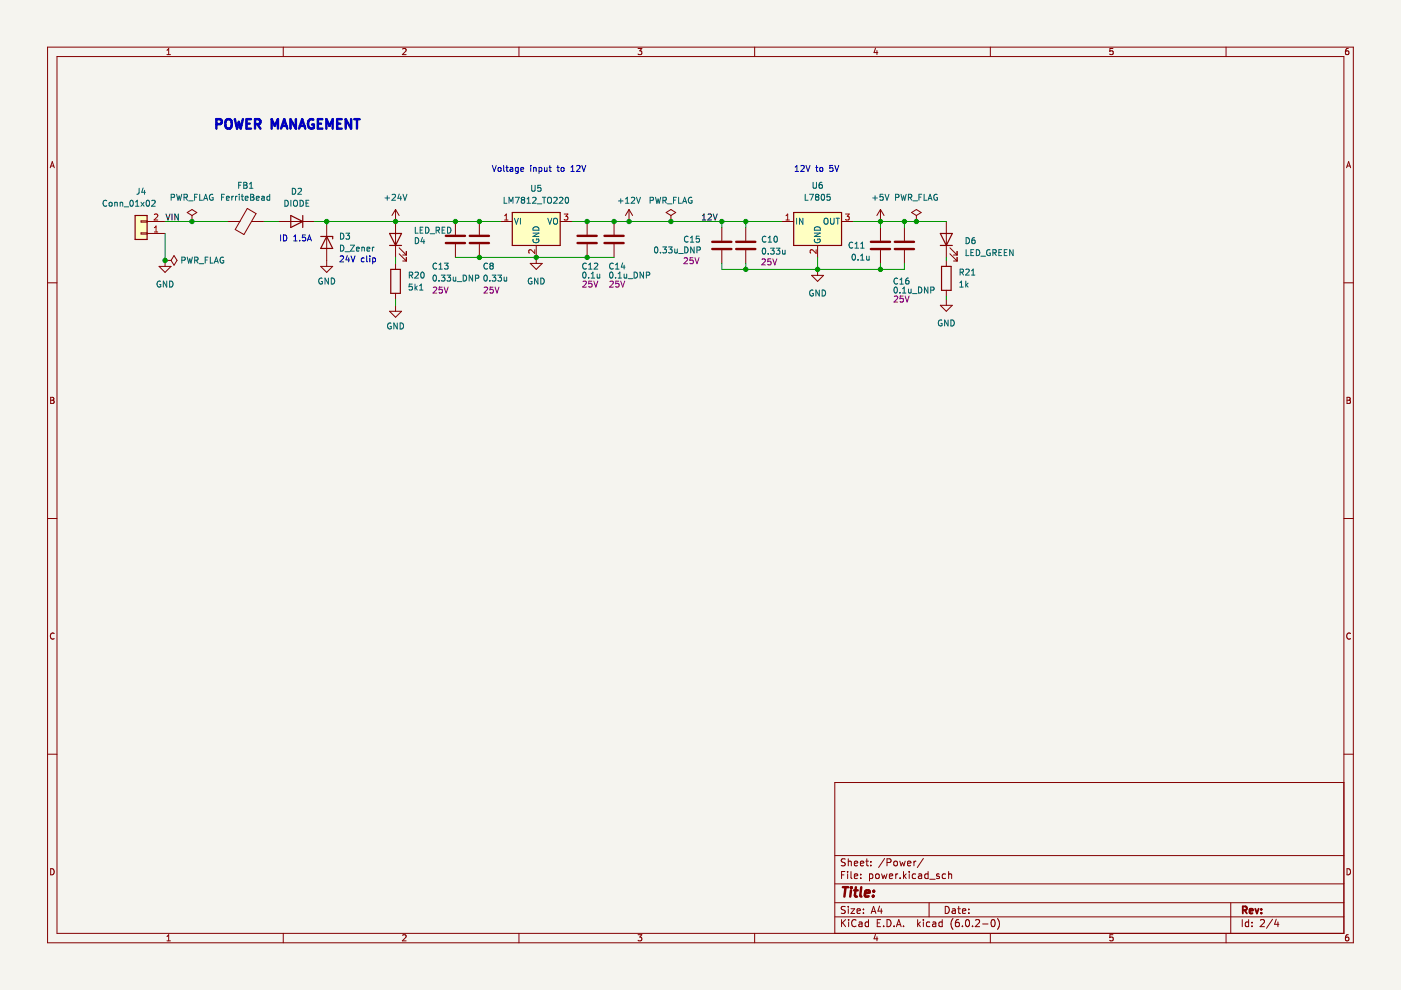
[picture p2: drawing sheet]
<svg xmlns="http://www.w3.org/2000/svg" width="297mm" height="210mm" viewBox="0 0 297 210" stroke-linecap="round" stroke-linejoin="round" font-family="sans-serif">
<path d="M.1 0h296.9v209.9h-296.9z" fill-rule="evenodd" fill="#f5f4ef" stroke="#f5f4ef" stroke-width=".21"/>
<g fill="none" stroke="#840000" stroke-width=".21">
<path d="M10.1 10h276.8v189.9h-276.8zM12.1 12h272.8v185.9h-272.8zM35.4 11.6h.7M35.4 10.7l.4-.4v1.3M60.1 10v2M85.4 10.4l.5-.1 .2 .4-.8 .9h.8M110 10v2M135.3 10.3h.8l-.5 .5 .4 .1v.6l-.2 .1-.5-.1M160 10v2M185.6 10.2l-.3 .9h.8M185.9 10.7v.9M210 10v2"/>
<path d="M236 10.3h-.7v.6l.6-.1 .1 .7-.2 .1-.5-.1M259.9 10v2M285.9 10.3h-.4l-.2 .3v.7l.2 .3 .4-.1v-.7h-.4l-.2 .2M10.7 35.6l.4-1.3 .4 1.3M10.8 35.2h.6M285.5 35.6l.4-1.3 .5 1.3M285.6 35.2h.6M10.1 60h2M29.9 46.8h1.3v.3h-1.3zM29.9 49.4h1.3v.2h-1.3zM31.2 47h3.8M31.2 49.5h3.8"/>
<path d="M33.7 56.5h2.6l-1.3 1.3zM35 55.2h.1M35 55.2v1.3M35 55.2h1.3M36.9 54.2l.6 1-.6 1-.6-1zM39.7 45.1l1-.7 1 .7-1 .6zM40.7 47h.1M40.7 45.7v1.3M48.3 47h2.6M52.4 44.2l1.9 1.1-2.6 4.4-1.8-1zM53.3 47h2.6M59.1 47h7.6"/>
<path d="M68 56.5h2.5l-1.2 1.3zM69.3 47.6v8.9M83.9 44.4l-.8 1.3M83.9 44.4v10.2M83.9 55.8v1.3M83.9 44.4l.7 1.3M84.6 53.8l1.5 1.5M84.6 52.5l1.5 1.6M85.4 55.3h.7M85.4 54.1h.7M86.1 53.3v.8M86.1 54.6v.7"/>
<path d="M96.6 47v2.8M96.6 51.8v2.8M101.6 47v2.8M101.6 51.8v2.8M106.1 47h2.5M112.4 55.8h2.6l-1.3 1.3zM113.7 52v3.8M118.8 47h2.5M124.5 47v2.8M124.5 51.8v2.8M130.2 47v2.8M130.2 51.8v2.8"/>
<path d="M133.4 44.4l-.8 1.3M133.4 44.4v2.6M133.4 44.4l.7 1.3M141.2 45.1l1.1-.7 1 .7-1 .6zM142.3 47h.1M142.3 45.7v1.3M153 48.2v2.8M153 53.1v2.7M158.1 48.2v2.8M158.1 53.1v2.7M165.7 47h2.6M172.1 58.4h2.5l-1.3 1.3z"/>
<path d="M173.3 52v2.6M173.3 57.1v1.3M178.4 47h2.6M186.7 44.4v2.6M186.7 48.2v2.8M186.7 53.1v2.7M186.7 44.4l-.8 1.3M186.7 44.4l.7 1.3M191.8 48.2v2.8M191.8 53.1v2.7M193.3 45.1l1-.7 1 .7-1 .6zM194.3 47h.1"/>
<path d="M194.3 45.7v1.3M200.6 47v7.6M200.6 55.2v1.3M201.4 53.8l1.5 1.5M201.4 52.5l1.5 1.6M202.2 55.3h.7M202.2 54.1h.7M202.9 53.3v.8M202.9 54.6v.7M284.9 60h2M82.6 66h2.5l-1.2 1.3zM83.9 62.2v1.3"/>
<path d="M83.9 64.7v1.3M199.4 64.7h2.5l-1.3 1.3zM200.6 61.6v1.2M200.6 63.5v1.2M10.7 84.2h.5l.2 .3-.2 .4 .2 .1 .1 .3-.3 .2h-.5zM10.7 84.9h.5M285.6 84.2h.4l.3 .3-.3 .4 .3 .1v.3l-.2 .2h-.5zM285.6 84.9h.4M10.1 109.9h2M284.9 109.9h2M11.5 134.3a.58 .58 0 0 0-.8 .6 .58 .58 0 0 0 .8 .5M286.3 134.3a.58 .58 0 0 0-.8 .6 .58 .58 0 0 0 .8 .5"/>
<path d="M10.1 159.9h2M284.9 159.9h2M284.9 165.9h-107.9v32M10.7 184.2a.66 .66 0 0 1 .8 .6 .66 .66 0 0 1-.8 .7zM35.4 198.6l.4-.4v1.3M35.4 199.5h.7M60.1 197.9v2M85.4 198.3l.5-.1 .2 .4-.8 .9h.8M110 197.9v2M135.3 198.2h.8l-.5 .5 .4 .1v.6l-.2 .1-.5-.1M160 197.9v2M177 194.4h107.9"/>
<path d="M177 191.4h107.9M177 187.4h107.9M177 181.4h107.9M178.4 195v1.5M178.4 185.5h.5M178.6 195.6l.7 .9M179.1 184.8h-.7v1.5M179.2 192.2h-.6l-.2 .3 .1 .3 .6 .3v.4l-.2 .2-.5-.1M179.2 182.2l-.6-.1-.2 .3 .1 .3 .6 .3v.4l-.2 .2-.5-.1M179.3 195l-.9 .8M179.7 184.8v.1M179.7 185.3v1"/>
<path d="M179.9 182.1v1.5M179.9 192.2v.1M179.9 192.7v1M179.9 182.7l.2-.1 .3 .1 .1 .9M179.9 195v.1M179.9 195.5v1M180.4 192.7h.8l-.8 1h.8M180.4 184.8v1.3l.2 .2M181.1 185.8l.8-.2-.1-.2-.4-.1-.3 .2 .1 .7h.6M181.1 183.1l.8-.2-.1-.2-.4-.1-.3 .2 .1 .7h.6M181.5 195.1a.71 .71 0 0 0-1 .5 .71 .71 0 0 0 .7 .9l.3-.2M181.7 193.2l.7-.2v-.3h-.5l-.2 .2 .1 .7h.6"/>
<path d="M182.1 195.5h.6l.1 1M182.4 183.1l.7-.2v-.2l-.5-.1-.2 .2 .1 .7h.6M182.5 186.1v.2M182.5 185.4v.1M182.8 195.8l-.5 .1-.2 .2 .2 .4 .5-.1M183.1 192.7v.2M183.1 193.5v.2M183.6 182.6h.5M183.8 182.1v1.3l.3 .2M184.1 195.5h-.4l-.3 .3 .2 .6h.5M184.1 195v1.5M184.4 185.4l.4-.1 .3 .3-.2 .6h-.5"/>
<path d="M184.4 185.3v1.5M184.6 183.4v.2M184.6 182.7v.1M184.7 193.7l.5-1.5 .5 1.5M184.9 193.2h.7M185.6 198.1l-.3 .9h.8M185.7 185.4l.2-.1 .4 .1 .1 .6-.1 .2-.4 .1-.2-.2zM185.9 198.6v.9M186 195.7h.5M186.5 192.1l-.4 1.1h1M186.7 195h-.7v1.5h.7M186.8 192.7v1"/>
<path d="M186.9 185.3l.3 1 .3-.7 .3 .7 .3-1M187.3 196.3v.2M187.6 182l-1.3 1.9M188.1 195a.76 .76 0 0 1 .8 .7 .76 .76 0 0 1-.8 .8zM188.1 182.9l.7-.1 .1-.2-.1-.4-.7-.1v1.5M188.6 185.8l.7-.2-.1-.2-.4-.1-.2 .2v.7h.6M189.6 196.3v.2M189.6 182.7l.2-.1 .4 .1 .1 .6-.2 .2-.3 .1-.2-.2zM189.9 185.3v1M190.1 196.5l.5-1.5 .5 1.5M190.2 196h.7M190.3 185.3l-.4 .3"/>
<path d="M190.8 182.6l.3 1 .2-.7 .3 .7 .3-1M190.8 186.1v.2M191.6 196.3v.2M191.6 184.8v1.5M191.7 185.7l.4 .6M192.1 185.3l-.5 .6M192.4 183.1l.7-.2v-.2l-.5-.1-.2 .2 .1 .7h.6M192.8 184.8v.1M192.8 185.3v1M193.8 182.6v1M194.1 185.4l-.4-.1-.3 .3 .2 .6h.5M194.2 182.6l-.4 .3"/>
<path d="M194.6 195v1.5M194.7 195.9l.4 .6M194.8 185.4h.5l.1 .9M195.1 195.5l-.5 .5M195.4 185.6l-.5 .1-.2 .2 .2 .4 .5-.1M195.8 195v.1M195.8 195.5v1M195.8 182l-1.3 1.9M196.8 185.4l-.5-.1-.2 .3 .1 .6h.6M196.8 184.8v1.5M197 191.4v3M197.1 195.5h-.4l-.3 .3 .2 .6h.5"/>
<path d="M197.1 186.4h1.2M197.8 195.5h.5l.1 1M198.4 195.8l-.5 .1-.2 .2 .2 .4 .5-.1M199.1 185.4l-.3-.1-.2 .2v.2l.5 .2v.3h-.5M199.8 195.5h-.5l-.2 .3 .1 .6h.6M199.8 195v1.5M200.4 192.2a.76 .76 0 0 1 .9 .7 .76 .76 0 0 1-.9 .8zM200.5 185.4l-.4-.1-.3 .3 .1 .6h.6M201.1 185.4l.2-.1 .4 .1 .1 .9M201.1 184.8v1.5M201.9 192.7h.6l.1 1M202.1 194.8a1.72 1.72 0 0 0 0 2.2"/>
<path d="M202.6 193l-.5 .1-.3 .2 .3 .4 .5-.1M203.1 192.7h.5M203.3 192.2v1.3l.3 .2M203.3 195h-.5a1.01 1.01 0 0 0 0 1.5l.5-.2 .1-.5-.3-.3-.4 .1-.1 .2M204.1 193.2l.7-.2-.1-.3h-.4l-.2 .2v.7h.6M204.1 196.3v.2M204.8 195.1l.3-.1a.8 .8 0 0 1 .5 .7 .8 .8 0 0 1-.5 .8l-.4-.6zM205.4 193.5v.2M205.4 192.7v.2M206.2 196.3v.2M206.8 195.1l.6-.1 .3 .4-.9 1.1h.9M208.3 195.9h1.2"/>
<path d="M210 197.9v2M210.3 195.1l.2-.1a.8 .8 0 0 1 .5 .7 .8 .8 0 0 1-.5 .8l-.4-.6zM211.5 194.8a1.72 1.72 0 0 1 0 2.2M236 198.2h-.7v.6l.6-.1 .1 .7-.2 .1-.5-.1M259.9 197.9v2M260.9 191.4v6.5M263.4 195v1.5M264.7 195.5h-.4l-.3 .3 .2 .6h.5M264.7 195v1.5M265.4 196.3v.2M265.4 195.5v.2M267.2 195.1l.6-.1 .3 .4-.9 1.1h.9"/>
<path d="M269.8 194.9l-1.3 1.9M270.6 194.9l-.4 1.1h1M270.9 195.5v1M285.6 184.2a.66 .66 0 0 1 .7 .6 .66 .66 0 0 1-.7 .7zM285.9 198.2h-.4l-.2 .3v.7l.2 .3 .4-.1v-.7h-.4l-.2 .2"/>
</g>
<path d="M263.5 193l.7-.1 .2-.2-.1-.4-.8-.1v1.5M263.9 193l.5 .7M264.9 193.2l.7-.2v-.3h-.5l-.2 .2 .1 .7h.6M266.1 192.7l.4 1 .4-1M267.4 193.5v.2M267.4 192.7v.2" fill="none" stroke="#840000" stroke-width=".39"/>
<path d="M178.7 188.1h1.1M179.3 188.1l-.3 2M180.4 188.8l-.1 1.3M180.5 188.1v.2M181.1 188.8h.8M181.5 188.1l-.2 1.7v.2l.4 .1M182.6 188.1l-.2 1.7 .2 .3M183.4 189.4l1-.2-.1-.3-.5-.1-.4 .3v.9h.8M185.1 189.9v.2M185.3 188.9l-.1 .2" fill="none" stroke="#840000" stroke-width=".52"/>
<g fill="none" stroke="#006464" stroke-width=".21">
<path d="M29.5 39.9l-.1 1.1-.4 .2M30.3 39.9l-.3 .9h.8M50.6 39.3h.4M51.2 38.7h-.6v1.2M51.7 39.3h.4M51.7 38.7h.4l.3 .2-.3 .4 .3 .1v.3l-.2 .2h-.5zM52.9 39.9h.7M52.9 39l.4-.3v1.2M62 39.9a.64 .64 0 0 1 .7 .7 .64 .64 0 0 1-.7 .6zM112.7 39.3v1l.3 .3h.2l.2-.3v-1M114.7 39.3h-.6l-.1 .6 .6-.1 .1 .6-.2 .2-.5-.2M172.4 38.7v1l.2 .2h.3l.2-.2v-1"/>
<path d="M174.3 38.7h-.4l-.2 .3-.1 .7 .3 .2 .4-.1v-.6l-.4-.1-.3 .3M22.6 42.6a.56 .56 0 0 0-.8 .5 .56 .56 0 0 0 .8 .5M23.2 42.9h.3l.3 .2v.4l-.3 .2-.4-.2zM24.3 43l.5-.1 .1 .8M24.3 42.9v.8M25.5 43l.5-.1v.8M25.5 42.9v.8M26.3 43.9h1M27.7 42.6l.1-.1a.68 .68 0 0 1 .5 .6 .68 .68 0 0 1-.5 .6l-.3-.5zM28.7 43.7h.8M28.7 42.8l.4-.3v1.2M29.9 42.9l.7 .8"/>
<path d="M30.6 42.9l-.7 .8M30.6 40.3v.9M31.1 42.6l.2-.1a.68 .68 0 0 1 .4 .6 .68 .68 0 0 1-.4 .6l-.3-.5zM32.2 42.6l.5-.1 .2 .3-.8 .9h.8M34 59.7a.58 .58 0 0 0-.7 .5 .58 .58 0 0 0 .8 .5v-.4h-.3M35.4 59.6v1.3l-.8-1.3v1.3M36 59.6a.64 .64 0 0 1 .7 .6 .64 .64 0 0 1-.7 .7zM36.3 41.9l.6-.1 .1-.5-.7-.1v1.3M37.4 41.2l.3 1.3 .3-.9 .2 .9 .3-1.3M38.6 55.2l.6-.1v-.5l-.6-.1v1.3M39 41.9l.6-.1 .1-.5-.7-.1v1.3M39.3 41.9l.4 .6"/>
<path d="M39.7 54.5l.3 1.3 .2-.9 .3 .9 .3-1.3M40 42.6h.9M41.3 41.8h.4M41.3 55.2l.6-.1v-.5l-.6-.1v1.3M41.6 55.2l.4 .6M41.9 41.2h-.6v1.3M42.2 55.9h1M42.3 41.2v1.3h.6M43.2 42.5l.4-1.3 .4 1.3M43.3 42.1h.6M43.5 55.1h.4M44.1 54.5h-.6v1.3"/>
<path d="M44.6 54.5v1.3h.6M45.1 41.3a.58 .58 0 0 0-.7 .5 .58 .58 0 0 0 .8 .5v-.4h-.3M45.4 55.8l.5-1.3 .4 1.3M45.6 55.4h.6M47 41.8h.4M47.4 54.6a.58 .58 0 0 0-.8 .6 .58 .58 0 0 0 .8 .5v-.5h-.2M47.6 41.2h-.6v1.3M48 42l.6-.1-.1-.2-.3-.1-.2 .2 .1 .6h.4M49.1 41.6v.9M49.5 41.6l-.4 .3M49.9 41.6v.9M50.3 41.6l-.4 .3"/>
<path d="M50.7 41.2v.1M50.7 41.6v.9M51.1 41.6h.5M51.3 41.2v1.1l.3 .2M52 42l.6-.1-.1-.2-.3-.1-.2 .2v.6h.5M53.1 41.8h.5M53.1 41.2h.5l.2 .2-.2 .4 .2 .1 .1 .3-.3 .3h-.5zM54.3 42l.7-.1-.1-.2-.4-.1-.2 .2 .1 .6h.5M55.5 41.7h.5v.8M56 41.9l-.6 .3 .2 .3 .4-.1M57.2 41.7l-.4-.1-.2 .3 .1 .5h.5M57.2 41.2v1.3"/>
<path d="M60.4 42.5a.64 .64 0 0 1 .7 .6 .64 .64 0 0 1-.7 .6zM61.7 42.5v1.2M62.4 42.5h.1a.43 .43 0 0 1 .6 .4v.4a.42 .42 0 0 1-.5 .4 .42 .42 0 0 1-.4-.4zM63.2 40l.5-.1 .2 .4-.8 .9h.8M63.6 42.5a.64 .64 0 0 1 .7 .6 .64 .64 0 0 1-.7 .6zM64.9 43.1h.4M65.5 42.5h-.6v1.2h.6M68.3 59a.58 .58 0 0 0-.7 .6 .58 .58 0 0 0 .8 .5v-.4h-.3M69.6 59v1.2l-.7-1.2v1.2M70.2 59a.64 .64 0 0 1 .8 .6 .64 .64 0 0 1-.8 .6zM72.2 49.4a.64 .64 0 0 1 .7 .7 .64 .64 0 0 1-.7 .6zM72.2 52a.64 .64 0 0 1 .7 .6 .64 .64 0 0 1-.7 .6z"/>
<path d="M73.2 53.4h.9M73.3 49.4h.8l-.4 .5 .4 .1v.6l-.2 .1-.6-.1M74.3 52h.8l-.8 1.2h.8M75.6 52.8l.6-.1-.1-.2-.3-.1-.2 .2v.6h.5M76.7 52.5h.5l.1 .7M76.7 52.4v.8M77.8 52.8l.6-.1v-.2l-.4-.1-.2 .2 .1 .6h.5M79 52.4v.8M79.3 52.4l-.3 .2M81.6 42h1M82.1 41.5v1M83.1 41.3l.5-.1 .3 .4-.8 .9h.8"/>
<path d="M84.6 41.1l-.3 .9h.8M85 41.6v.9M85.4 41.2l.5 1.3 .4-1.3M86.8 58.4l.6-.1v-.5l-.6-.1v1.3M87.1 58.4l.4 .6M88 57.8l.5-.1 .2 .4-.8 .9h.8M88.1 48.2v1.2h.6M88.1 50.4a.64 .64 0 0 1 .7 .6 .64 .64 0 0 1-.7 .7zM89.1 48.8h.4M89.3 57.8l.2-.1a.68 .68 0 0 1 .4 .6 .68 .68 0 0 1-.4 .7l-.3-.5zM89.6 50.3l-.3 .9h.7M89.7 48.2h-.6v1.2h.6"/>
<path d="M89.9 50.8v.9M90.2 48.2a.64 .64 0 0 1 .8 .6 .64 .64 0 0 1-.8 .6zM91.2 49.6h1M91.9 58.4l.2-.1a.68 .68 0 0 1 .4 .7 .68 .68 0 0 1-.4 .6l-.3-.5zM92.5 48.8h.6v-.5l-.6-.1v1.2M92.6 55.9a.56 .56 0 0 0-.8 .5 .56 .56 0 0 0 .8 .5M92.8 48.8l.4 .6M93.1 57.1h.7M93.1 59.5v.1M93.1 56.1l.3-.3v1.3M93.6 58.3h.7l-.4 .5 .4 .1v.6l-.2 .1-.5-.1M93.7 48.8h.5"/>
<path d="M94.2 55.8h.8l-.4 .5 .3 .1v.5l-.1 .2-.6-.2M94.3 48.2h-.6v1.2h.6M94.8 58.3h.7l-.4 .5 .4 .1v.6l-.2 .1-.5-.1M94.9 48.2a.64 .64 0 0 1 .7 .6 .64 .64 0 0 1-.7 .6zM96.1 58.7l.1 .8h.4M96.6 58.7v.9M96.9 59.7h1M98.2 58.3a.64 .64 0 0 1 .7 .7 .64 .64 0 0 1-.7 .6zM100.2 58.3v1.3l-.7-1.3v1.3M100.8 59l.6-.1 .1-.5-.7-.1v1.3M102.7 58.4l.2-.1a.68 .68 0 0 1 .4 .7 .68 .68 0 0 1-.4 .6l-.3-.5zM103.4 55.9a.56 .56 0 0 0-.8 .5 .56 .56 0 0 0 .8 .5"/>
<path d="M103.9 59.5v.1M104.1 56.3l-.2 .3v.2l.2 .3h.2l.3-.3-.1-.3-.2-.2M104.1 56.3l-.2-.2 .2-.3h.2l.3 .2-.3 .3M104.1 56.3h.2M104.3 58.3h.8l-.4 .5 .4 .1v.6l-.2 .1-.6-.1M105.6 58.3h.7l-.4 .5 .4 .1v.6l-.2 .1-.5-.1M106.9 58.7v.8h.5M106.9 41.8v1.3h.6M107.4 58.7v.9M107.9 43.1v-1.3l.4 .9 .5-.9v1.3M109.1 46.3l.4 1.2 .4-1.2M109.2 41.8h.9l-.5 1.3"/>
<path d="M110.3 46.3v1.2M110.8 42.4l-.3 .2 .1 .4 .2 .1h.2l.2-.2v-.4l-.2-.1M110.8 42.4l-.3-.3 .3-.3h.2l.2 .3-.2 .3M110.8 42.4h.2M111.7 43.1h.8M111.7 42.2l.4-.4v1.3M112.7 59a.58 .58 0 0 0-.7 .6 .58 .58 0 0 0 .8 .5v-.4h-.3M112.9 41.9l.5-.1 .3 .4-.8 .9h.8M113 49.4h1.3l-1.3 .7h1.3M113.1 50.7a.58 .58 0 0 0 .5 .8 .58 .58 0 0 0 .5-.8h-.4v.2M113.2 48.2a.66 .66 0 0 1 .7-.1 .66 .66 0 0 1 .4 .7h-1.3zM113.9 43.2h1"/>
<path d="M114.1 59v1.2l-.8-1.2v1.2M114.7 59a.64 .64 0 0 1 .7 .6 .64 .64 0 0 1-.7 .6zM115 41.8h.7M115.4 41.8v1.3M116.1 42l.3-.2a.43 .43 0 0 1 .5 .4v.5a.42 .42 0 0 1-.4 .4 .42 .42 0 0 1-.4-.4zM116.1 46.3l.5 1.2 .4-1.2M117.4 41.9l.5-.1 .2 .4-.8 .9h.8M117.5 46.3h.2a.43 .43 0 0 1 .5 .4v.4a.42 .42 0 0 1-.4 .5 .42 .42 0 0 1-.4-.5zM118.6 41.9l.5-.1 .2 .4-.7 .9h.7M119.9 41.9l.2-.1a.68 .68 0 0 1 .5 .7 .68 .68 0 0 1-.5 .6l-.3-.5zM123.7 57.8l.1-.1a.68 .68 0 0 1 .5 .6 .68 .68 0 0 1-.5 .7l-.3-.5zM124.3 55.9a.56 .56 0 0 0-.8 .5 .56 .56 0 0 0 .8 .5"/>
<path d="M124.8 57.1h.7M124.8 56.1l.4-.3v1.3M124.8 58.8v.2M125.3 59h.8M125.3 58.1l.4-.4v1.3M126 55.9l.5-.1 .2 .3-.8 1h.8M126.6 58.1l.1 .8 .5-.1M127.2 58.1v.9M129.4 57.8l.1-.1a.68 .68 0 0 1 .5 .6 .68 .68 0 0 1-.5 .7l-.3-.5zM130 55.9a.56 .56 0 0 0-.8 .5 .56 .56 0 0 0 .8 .5M130.5 57.1h.7M130.5 56.1l.4-.3v1.3"/>
<path d="M130.5 58.8v.2M131.1 59h.7M131.1 58.1l.3-.4v1.3M131.1 42.6h1M131.6 42.1v1M132 55.7l-.3 .9h.8M132.3 56.2v.9M132.3 58.1l.1 .8 .5-.1M132.6 43.1h.8M132.6 42.2l.4-.4v1.3M132.9 58.1v.9M133.2 59.1h.9"/>
<path d="M133.8 41.9l.5-.1 .3 .4-.8 .9h.8M134.4 57.7a.64 .64 0 0 1 .8 .6 .64 .64 0 0 1-.8 .7zM134.9 41.8l.5 1.3 .4-1.3M136.4 57.7v1.3l-.7-1.3v1.3M137 58.4l.6-.1 .1-.5-.7-.1v1.3M137.8 42.5l.6-.1 .1-.5-.7-.1v1.3M138.9 52.5l.2-.1a.68 .68 0 0 1 .4 .6 .68 .68 0 0 1-.4 .6l-.3-.5zM139 41.8l.3 1.3 .2-.9 .3 .9 .3-1.3M140 53.5v.1M140.5 52.4h.8l-.4 .4 .3 .2v.5l-.1 .1-.6-.1M140.6 42.5l.6-.1v-.5l-.6-.1v1.3M140.9 42.5l.4 .6"/>
<path d="M141.5 43.2h1M141.7 52.4h.8l-.4 .4 .4 .2v.5l-.2 .1-.6-.1M142.8 42.4h.4M143.1 52.8v.8l.5-.1M143.4 41.8h-.6v1.3M143.6 52.8v.8M143.9 41.8v1.3h.6M143.9 53.8h1M144.7 43.1l.5-1.3 .4 1.3M144.8 42.7h.7M145.2 52.4a.64 .64 0 0 1 .7 .6 .64 .64 0 0 1-.7 .6zM145.9 50.2a.56 .56 0 0 0-.8 .5 .56 .56 0 0 0 .8 .5"/>
<path d="M146.4 50.4l.3-.3v1.2M146.4 51.3h.7M146.7 41.9a.58 .58 0 0 0-.8 .6 .58 .58 0 0 0 .8 .5v-.4h-.2M147.2 52.4v1.2l-.8-1.2v1.2M147.8 53h.6v-.5l-.6-.1v1.2M148.3 50.1h-.7v.6l.6-.1 .1 .6-.2 .1-.5-.1M161.7 52.7l.2-.1a.68 .68 0 0 1 .5 .6 .68 .68 0 0 1-.5 .7l-.3-.5zM162.4 50.2a.56 .56 0 0 0-.8 .5 .56 .56 0 0 0 .8 .5M162.9 51.3h.7M162.9 50.4l.3-.3v1.2M162.9 53.8v.1M163.4 52.6h.7l-.4 .5 .4 .1v.6l-.2 .1-.5-.1"/>
<path d="M164.2 50.2l.2-.1a.68 .68 0 0 1 .4 .6 .68 .68 0 0 1-.4 .6l-.3-.4zM164.6 52.6h.8l-.5 .5 .4 .1v.6l-.2 .1-.5-.1M165.9 53l.1 .8h.4M166.4 53v.9M168.9 46.3v1.2M170.2 46.3v1.2l-.7-1.2v1.2M170.7 41.2v1.3h.6M171.6 41.2h.9l-.6 1.3M172.7 49.4h1.2l-1.2 .7h1.2M172.7 50.7a.58 .58 0 0 0 .6 .8 .58 .58 0 0 0 .5-.8h-.4v.2M172.8 48.2a.66 .66 0 0 1 .8-.1 .66 .66 0 0 1 .3 .7h-1.2zM173.1 41.7l-.2-.2 .2-.3h.3l.2 .2-.2 .3"/>
<path d="M173.1 41.7l-.2 .3v.2l.2 .3h.3l.2-.3v-.2l-.2-.3M173.1 41.7h.3M174.2 41.3l.2-.1a.68 .68 0 0 1 .4 .6 .68 .68 0 0 1-.4 .7l-.3-.5zM174.8 46.4l.2-.1a.43 .43 0 0 1 .6 .4v.4a.42 .42 0 0 1-.5 .5 .42 .42 0 0 1-.4-.5zM176 41.2h-.6l-.1 .6 .6-.1 .1 .6-.2 .2-.5-.2M176.1 46.3v1l.2 .2h.3l.2-.2v-1M177.2 46.3h.8M177.6 46.3v1.2M180.8 54l.2-.1a.68 .68 0 0 1 .4 .6 .68 .68 0 0 1-.4 .7l-.4-.5zM180.8 51.5a.56 .56 0 0 0-.8 .5 .56 .56 0 0 0 .8 .5M181.3 52.6h.7M181.3 51.7l.3-.4v1.3"/>
<path d="M181.9 55v.2M182.5 55.2h.7M182.5 54.2l.3-.3v1.3M182.5 52.6h.7M182.5 51.7l.4-.4v1.3M183.7 54.3l.1 .8 .5-.1M184.3 54.3v.9M185 42h1M185.5 41.5v1M187.2 41.2h-.6v.6l.6-.1v.6l-.2 .2-.4-.2M187.6 41.2l.5 1.3 .4-1.3M189.9 41.9l.6-.1v-.5l-.6-.1v1.3"/>
<path d="M190.3 59.1a.56 .56 0 0 0-.8 .5 .56 .56 0 0 0 .8 .5M190.8 59.3l.4-.3v1.2M191 41.2l.3 1.3 .3-.9 .2 .9 .3-1.3M192.6 41.9l.6-.1 .1-.5-.7-.1v1.3M192.6 59h-.3l-.2 .3-.1 .7 .3 .2 .4-.1-.1-.6-.3-.1-.3 .3M192.9 41.9l.4 .6M193.6 42.6h.9M194.8 41.8h.5M195.4 41.2h-.6v1.3M195.9 41.2v1.3h.6M196.8 42.5l.4-1.3 .4 1.3M196.9 42.1h.6"/>
<path d="M198.7 41.3a.58 .58 0 0 0-.7 .5 .58 .58 0 0 0 .8 .5v-.4h-.3M203.5 60l.4-.4v1.3M203.6 57.7h.6v-.5l-.6-.1v1.2M203.9 57.7l.4 .6M204.8 57.2l.4-.1 .3 .3-.8 .9h.8M204.8 59.6v1.3M204.8 50.4a.64 .64 0 0 1 .8 .6 .64 .64 0 0 1-.8 .7zM204.8 52.9v1.3h.6M205.9 53.5h.4M206 58.3h.7M206 57.4l.3-.3v1.2M206.5 52.9h-.6v1.3h.6"/>
<path d="M206.6 50.4l-.3 .1-.2 .2-.1 .7 .3 .3 .4-.2-.1-.6h-.3l-.3 .2M207 52.9a.64 .64 0 0 1 .7 .7 .64 .64 0 0 1-.7 .6zM208 54.3h.9M209.9 53a.58 .58 0 0 0-.7 .6 .58 .58 0 0 0 .8 .5v-.4h-.3M210.5 53.6l.6-.1 .1-.4-.7-.2v1.3M210.8 53.6l.4 .6M211.8 53.5h.4M212.4 52.9h-.6v1.3h.6M212.9 53.5h.4M213.5 52.9h-.6v1.3h.6M214.8 52.9v1.3l-.7-1.3v1.3M82.9 68.5a.58 .58 0 0 0-.7 .6 .58 .58 0 0 0 .8 .5v-.4h-.3"/>
<path d="M84.2 68.5v1.2l-.7-1.2v1.2M84.8 68.5a.64 .64 0 0 1 .8 .6 .64 .64 0 0 1-.8 .6zM87.4 60.2h-.6l-.1 .6h.6l.1 .6-.2 .1-.5-.1M88 60.2v1.3M88.1 61l.4 .5M88.5 60.7l-.5 .4M89 61.5h.7M89 60.6l.3-.4v1.3M172.4 61.6a.58 .58 0 0 0-.8 .5 .58 .58 0 0 0 .8 .5v-.4h-.2M173.7 61.5v1.3l-.7-1.3v1.3M174.3 61.5a.64 .64 0 0 1 .7 .6 .64 .64 0 0 1-.7 .7zM189.7 61l.1-.1a.68 .68 0 0 1 .5 .6 .68 .68 0 0 1-.5 .6l-.3-.4z"/>
<path d="M190.8 60.2h.7M190.8 62v.1M191.3 62.1h.8M191.3 61.2l.4-.3v1.2M192.6 61.3l.1 .8 .5-.1M193.2 61.3v.8M193.5 62.3h.9M194.7 60.9a.64 .64 0 0 1 .8 .6 .64 .64 0 0 1-.8 .6zM196.7 60.9v1.2l-.7-1.2v1.2M197.3 61.5h.6l.1-.5-.7-.1v1.2M199.7 67.9a.58 .58 0 0 0-.8 .6 .58 .58 0 0 0 .8 .5v-.4h-.2M201 67.8v1.3l-.7-1.3v1.3"/>
<path d="M201.6 67.8a.64 .64 0 0 1 .7 .7 .64 .64 0 0 1-.7 .6zM203.5 60.9h.7M204.9 60.4l.4 .5M205.3 60l-.5 .5"/>
</g>
<g fill="none" stroke="#840000" stroke-width=".51">
<path d="M94.5 51.5h4.1M94.5 50h4.1M99.6 51.5h4.1M99.6 50h4.1M122.4 51.5h4.1M122.4 50h4.1M128.2 51.5h4M128.2 50h4M151 52.8h4.1M151 51.3h4.1M156.1 52.8h4M156.1 51.3h4"/>
<path d="M184.6 52.8h4.1M184.6 51.3h4.1M189.7 52.8h4.1M189.7 51.3h4.1"/>
</g>
<g fill="none" stroke="#840084" stroke-width=".21">
<path d="M123.6 59.7l.5-.1 .2 .4-.8 .9h.8M125.5 59.6h-.6l-.1 .6 .6-.1 .1 .6-.2 .2-.5-.2M125.9 59.6l.4 1.3 .4-1.3M129.3 59.7l.5-.1 .2 .4-.7 .9h.7M131.2 59.6h-.6l-.1 .6 .6-.1 .1 .6-.2 .2-.5-.2M131.6 59.6l.4 1.3 .5-1.3M145.1 54.8l.4-.2 .3 .4-.8 .9h.8M146.9 54.6h-.6v.6h.6v.6l-.2 .1-.4-.1M147.4 54.6l.4 1.3 .4-1.3M161.6 55l.4-.1 .3 .4-.8 .9h.8M163.4 54.9h-.6v.6l.6-.1v.6l-.2 .2-.4-.2M163.9 54.9l.4 1.3 .4-1.3"/>
<path d="M91.9 61l.5-.1 .2 .3-.8 .9h.8M93.7 60.9h-.6v.6l.6-.1v.6l-.1 .1-.5-.1M94.2 60.9l.4 1.2 .4-1.2M102.7 61l.4-.1 .3 .3-.8 .9h.8M104.5 60.9h-.6v.6l.6-.1v.6l-.1 .1-.5-.1M105 60.9l.4 1.2 .4-1.2M189.6 62.9l.5-.1 .2 .3-.8 .9h.8M191.5 62.8h-.6l-.1 .6 .6-.1 .1 .6-.2 .1-.5-.1M191.9 62.8l.4 1.2 .4-1.2"/>
</g>
<g fill="#ffffc2" stroke="#ffffc2" stroke-width=".25">
<path d="M108.6 45.1h10.2v6.9h-10.2z" fill-rule="evenodd"/>
<path d="M168.3 45.1h10.1v6.9h-10.1z" fill-rule="evenodd"/>
<path d="M28.6 45.7h2.6v5.1h-2.6z" fill-rule="evenodd"/>
</g>
<g fill="none" stroke="#840000" stroke-width=".25">
<path d="M28.6 45.7h2.6v5.1h-2.6zM61.7 45.7l2.5 1.3-2.5 1.2zM64.2 45.7v2.5M68 50.1h2.5v.5M69.3 50.1l1.2 2.6h-2.5zM82.6 52h2.5M82.6 49.5h2.5l-1.2 2.5zM82.8 57.1h2.1v5.1h-2.1zM108.6 45.1h10.2v6.9h-10.2zM168.3 45.1h10.1v6.9h-10.1zM199.4 52h2.5M199.4 49.5h2.5l-1.3 2.5z"/>
<path d="M199.6 56.5h2.1v5.1h-2.1z"/>
</g>
<path d="M32.7 45.5l.5-.1 .3 .3-.8 .9h.8M32.7 49.2h.8M32.7 48.3l.4-.4v1.3M107 46.6h.7M107 45.7l.3-.3v1.2M113.4 52.9v.8l-.9-.8-.4 .3 .1 .5M119.6 45.4h.8l-.4 .5 .3 .1v.5l-.1 .1-.6-.1M166.6 46.6h.8M166.6 45.7l.4-.3v1.2M173 52.9v.8l-.9-.8-.3 .3 .1 .5M179.3 45.4h.8l-.5 .5 .4 .1v.5l-.2 .1-.5-.1" fill="none" stroke="#a90000" stroke-width=".21"/>
<path d="M35.2 45.4l.4 1.2 .4-1.2M36.5 45.4v1.2M37.8 45.4v1.2l-.7-1.2v1.2M148.9 46.6h.7M148.9 45.7l.4-.3v1.2M150.1 45.5l.5-.1 .3 .3-.8 .9h.8M151.2 45.4l.4 1.2 .5-1.2" fill="none" stroke="#0f0f0f" stroke-width=".21"/>
<g fill="none" stroke="#0000c2" stroke-width=".21">
<path d="M104.4 35.1l.4 1.2 .4-1.2M105.6 35.6l.2-.1 .4 .1-.1 .7-.5-.1zM106.8 35.1v1.1l.2 .1M107.3 35.5h.5M107.5 35.1v1.1l.3 .1M108.2 35.6h.5v.7M108.7 35.8l-.6 .2 .2 .3h.4M109.9 35.6l-.4-.1-.2 .2 .1 .6h.5M109.9 35.5v1l-.3 .3-.3-.1M110.4 35.9l.6-.1v-.2l-.4-.1-.2 .2 .1 .6h.5M112.5 35.1v.1M112.5 35.5v.8"/>
<path d="M113.1 35.6h.5l.1 .7M113.1 35.5v.8M114.3 35.6l.3-.1 .3 .2-.1 .6h-.5M114.3 35.5v1.3M115.4 35.5l.1 .8 .5-.1M116 35.5v.8M116.4 35.5h.5M116.6 35.1v1.1l.3 .1M118.1 35.5h.5M118.3 35.1v1.1l.3 .1M119 35.6l.2-.1 .3 .1v.7l-.5-.1zM121.1 36.3h.7"/>
<path d="M121.1 35.4l.3-.3v1.2M122.3 35.2l.4-.1 .3 .3-.8 .9h.8M123.4 35.1l.4 1.2 .4-1.2M168.6 36.3h.7M168.6 35.4l.4-.3v1.2M169.8 35.2l.5-.1 .2 .3-.8 .9h.8M170.9 35.1l.4 1.2 .4-1.2M172.9 35.5h.5M173.1 35.1v1.1l.3 .1M173.9 35.6l.1-.1 .4 .1-.1 .7-.4-.1zM176.6 35.1h-.6l-.1 .6 .6-.1 .1 .6-.2 .1-.5-.1M177 35.1l.4 1.2 .4-1.2"/>
<path d="M59.5 49.8v1.3M60.1 49.8a.64 .64 0 0 1 .7 .7 .64 .64 0 0 1-.7 .6zM62.3 51.1h.7M62.3 50.2l.3-.4v1.3M63.5 51v.1M64.8 49.8h-.7v.6h.6l.1 .6-.2 .1-.5-.1M65.2 51.1l.4-1.3 .4 1.3M65.3 50.7h.6M72.1 54.4l.5-.1 .3 .3-.8 .9h.8M73.6 54.2l-.3 .9h.8M73.9 54.7v.8M74.4 54.3l.4 1.2 .5-1.2"/>
<path d="M77.2 54.7h-.4l-.2 .2 .1 .6h.5M77.7 54.3v1l.2 .2M78.4 54.3v.1M78.4 54.7v.8M79 54.7h.4l.2 .2-.1 .6h-.5M79 54.7v1.3"/>
</g>
<g fill="none" stroke="#0000c2" stroke-width=".52">
<path d="M45.9 26.3h.7a.54 .54 0 0 0 .4-.5 .54 .54 0 0 0-.4-.5h-.7v2M47.9 25.6a.67 .67 0 0 1 .7-.3 .67 .67 0 0 1 .5 .6v.7a.67 .67 0 0 1-.6 .7 .67 .67 0 0 1-.7-.7zM49.8 25.3l.5 2 .3-1.5 .4 1.5 .5-2M52.3 26.2h.6M53.2 25.3h-.9v2h.9M54.1 26.3l.9-.1 .2-.3-.1-.4-.3-.2h-.7v2M54.5 26.3l.7 1M57.6 27.3v-2l.7 1.4 .6-1.4v2M59.6 27.3l.7-2 .6 2M59.8 26.7h.9M62.7 25.3v2l-1.1-2v2M63.4 27.3l.7-2 .6 2"/>
<path d="M63.6 26.7h.9M66.4 25.4a.98 .98 0 0 0-1.2 .7 .98 .98 0 0 0 .8 1.2l.5-.2v-.7h-.3M67.4 26.2h.7M68.3 25.3h-.9v2h.9M69.2 27.3v-2l.7 1.4 .6-1.4v2M71.5 26.2h.7M72.4 25.3h-.9v2h.9M74.4 25.3v2l-1.1-2v2M75.1 25.3h1.1M75.7 25.3v2"/>
</g>
<g fill="none" stroke="#009600" stroke-width=".21">
<path d="M35 47h13.3M35 49.5v5.7M55.9 47h3.2M66.7 47h39.4M69.3 47v.6M83.9 54.6v1.2M96.6 54.6h33.6M121.3 47h44.4M153 47v1.2M153 55.8v1.3h38.8v-1.3M158.1 47v1.2M158.1 55.8v1.3"/>
<path d="M173.3 54.6v2.5M181 47h19.6M186.7 47v1.2M186.7 55.8v1.3M191.8 47v1.2M200.6 54.6v.6M83.9 63.5v1.2M200.6 62.8v.7"/>
</g>
<g fill="#009600" stroke="#009600" stroke-width=".21">
<circle cx="133.4" cy="47" r=".46"/>
<circle cx="130.2" cy="47" r=".46"/>
<circle cx="158.1" cy="47" r=".46"/>
<circle cx="153" cy="47" r=".46"/>
<circle cx="142.3" cy="47" r=".46"/>
<circle cx="158.1" cy="57.1" r=".46"/>
<circle cx="69.3" cy="47" r=".46"/>
<circle cx="40.7" cy="47" r=".46"/>
<circle cx="35" cy="55.2" r=".46"/>
<circle cx="83.9" cy="47" r=".46"/>
<circle cx="173.3" cy="57.1" r=".46"/>
<circle cx="186.7" cy="47" r=".46"/>
<circle cx="194.3" cy="47" r=".46"/>
<circle cx="191.8" cy="47" r=".46"/>
<circle cx="186.7" cy="57.1" r=".46"/>
<circle cx="124.5" cy="54.6" r=".46"/>
<circle cx="113.7" cy="54.6" r=".46"/>
<circle cx="96.6" cy="47" r=".46"/>
<circle cx="101.6" cy="54.6" r=".46"/>
<circle cx="101.6" cy="47" r=".46"/>
<circle cx="124.5" cy="47" r=".46"/>
</g>
</svg>
